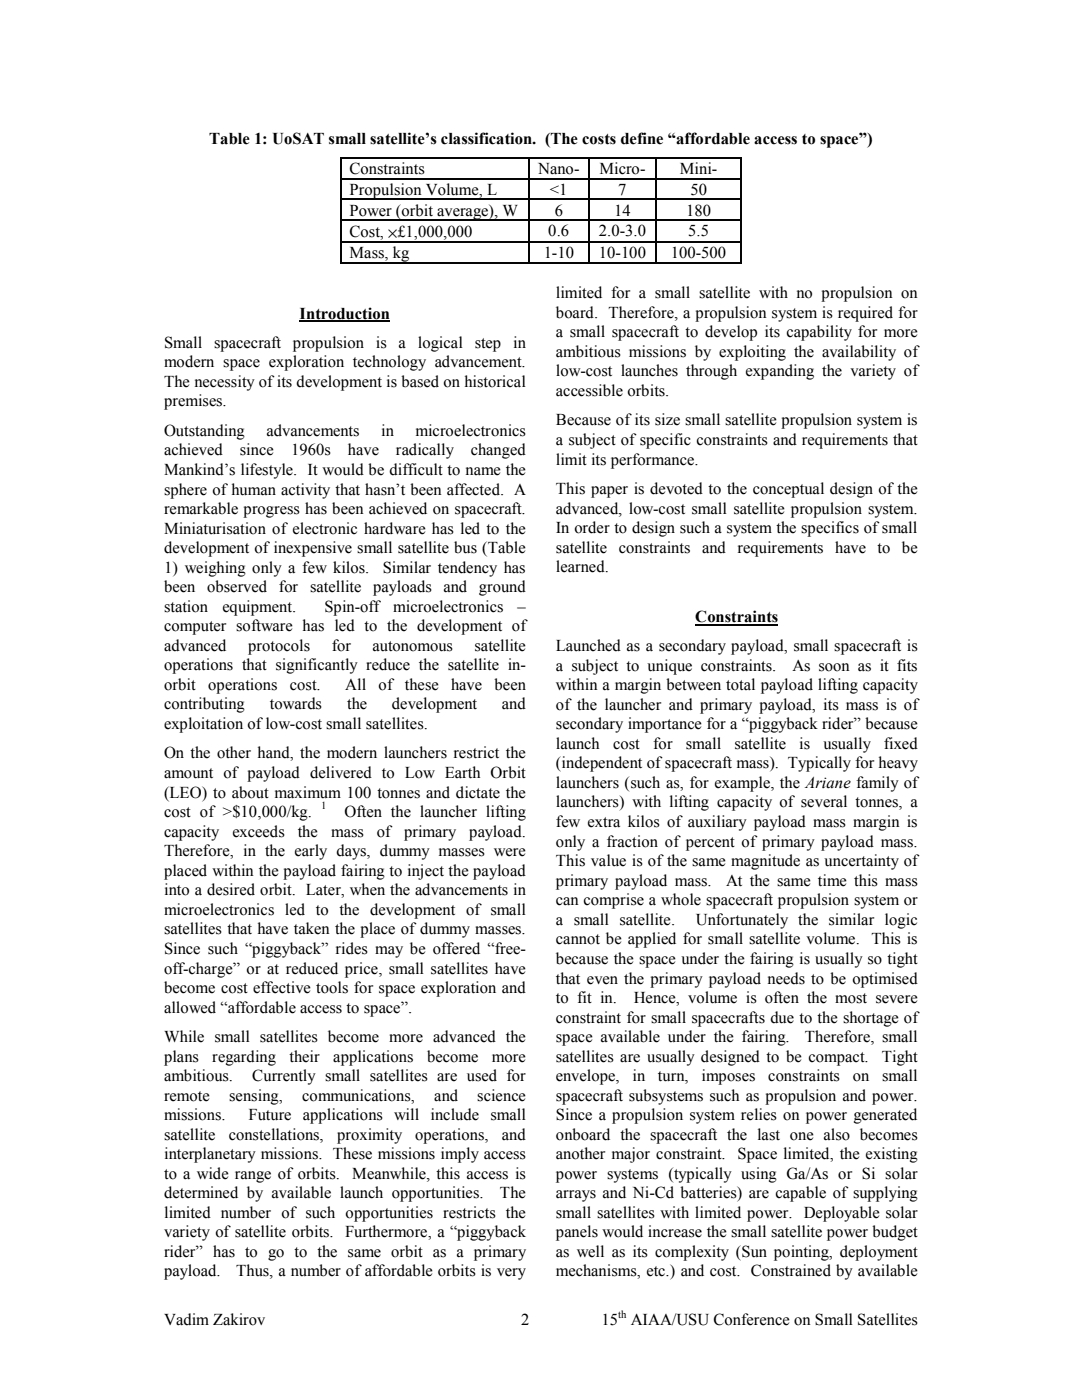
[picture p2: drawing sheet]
<svg xmlns="http://www.w3.org/2000/svg" width="216mm" height="279mm" viewBox="0 0 216 279" stroke-linecap="round" stroke-linejoin="round" font-family="sans-serif">
<defs><g id="words">
<g font-size="3.3">
<text x="41.8" y="28.7">Table 1: UoSAT small satellite’s classification. (The costs define “affordable access to space”)</text>
<text x="69.7" y="34.8">Constraints</text>
<text x="107.4" y="34.8">Nano-</text>
<text x="119.6" y="34.8">Micro-</text>
<text x="135.7" y="34.8">Mini-</text>
<text x="69.7" y="38.9">Propulsion Volume, L</text>
<text x="109.7" y="38.9">&lt;1</text>
<text x="123.4" y="38.9">7</text>
<text x="137.8" y="38.9">50</text>
<text x="69.7" y="43">Power (orbit average), W</text>
<text x="69.7" y="47.4">Cost, ×£1,000,000</text>
<text x="109.4" y="47.2">0.6</text>
<text x="110.7" y="43">6</text>
<text x="119.5" y="47.2">2.0-3.0</text>
<text x="122.5" y="43">14</text>
<text x="136.9" y="43">180</text>
<text x="137.3" y="47.2">5.5</text>
<text x="69.7" y="51.5">Mass, kg</text>
<text x="108.5" y="51.5">1-10</text>
<text x="119.5" y="51.5">10-100</text>
<text x="133.9" y="51.5">100-500</text>
<text x="110.9" y="59.6">limited for a small satellite with no propulsion on</text>
<text x="59.8" y="63.6">Introduction</text>
<text x="110.9" y="63.5">board. Therefore, a propulsion system is required for</text>
<text x="32.7" y="69.4">Small</text>
<text x="42.7" y="69.4">spacecraft</text>
<text x="58.5" y="69.4">propulsion</text>
<text x="75" y="69.4">is</text>
<text x="79.5" y="69.4">a</text>
<text x="83.4" y="69.4">logical</text>
<text x="94.7" y="69.4">step</text>
<text x="102.4" y="69.4">in</text>
<text x="110.9" y="67.3">a small spacecraft to develop its capability for more</text>
<text x="110.9" y="71.2">ambitious missions by exploiting the availability of</text>
<text x="32.7" y="73.3">modern space exploration technology advancement.</text>
<text x="32.7" y="77.2">The necessity of its development is based on historical</text>
<text x="110.9" y="75.1">low-cost launches through expanding the variety of</text>
<text x="32.7" y="81.1">premises.</text>
<text x="110.9" y="79">accessible orbits.</text>
<text x="32.7" y="87">Outstanding</text>
<text x="53.2" y="87">advancements</text>
<text x="76.1" y="87">in</text>
<text x="82.9" y="87">microelectronics</text>
<text x="110.9" y="84.9">Because of its size small satellite propulsion system is</text>
<text x="110.9" y="88.9">a subject of specific constraints and requirements that</text>
<text x="32.7" y="90.9">achieved</text>
<text x="32.7" y="94.8">Mankind’s lifestyle. It would be difficult to name the</text>
<text x="47.9" y="90.9">since</text>
<text x="58.1" y="90.9">1960s</text>
<text x="69.4" y="90.9">have</text>
<text x="79" y="90.9">radically</text>
<text x="93.9" y="90.9">changed</text>
<text x="110.9" y="92.7">limit its performance.</text>
<text x="32.7" y="98.7">sphere of human activity that hasn’t been affected. A</text>
<text x="110.9" y="98.6">This paper is devoted to the conceptual design of the</text>
<text x="32.7" y="102.6">remarkable progress has been achieved on spacecraft.</text>
<text x="32.7" y="106.5">Miniaturisation of electronic hardware has led to the</text>
<text x="110.9" y="102.5">advanced, low-cost small satellite propulsion system.</text>
<text x="110.9" y="106.4">In order to design such a system the specifics of small</text>
<text x="32.7" y="110.4">development of inexpensive small satellite bus (Table</text>
<text x="110.9" y="110.3">satellite constraints and</text>
<text x="147.1" y="110.3">requirements have to be</text>
<text x="32.7" y="114.3">1) weighing only a few kilos.</text>
<text x="32.7" y="118.2">been</text>
<text x="41.3" y="118.2">observed</text>
<text x="55.6" y="118.2">for</text>
<text x="61.9" y="118.2">satellite payloads</text>
<text x="76.4" y="114.3">Similar tendency has</text>
<text x="88.5" y="118.2">and</text>
<text x="95.6" y="118.2">ground</text>
<text x="110.9" y="114.2">learned.</text>
<text x="32.7" y="122.1">station</text>
<text x="44.4" y="122.1">equipment.</text>
<text x="64.7" y="122.1">Spin-off</text>
<text x="78.5" y="122.1">microelectronics</text>
<text x="103.3" y="122.1">–</text>
<text x="138.7" y="124.1">Constraints</text>
<text x="32.7" y="126">computer software has led to the development of</text>
<text x="32.7" y="129.9">advanced</text>
<text x="49.5" y="129.9">protocols</text>
<text x="66.2" y="129.9">for</text>
<text x="74.3" y="129.9">autonomous</text>
<text x="94.7" y="129.9">satellite</text>
<text x="110.9" y="130">Launched as a secondary payload, small spacecraft is</text>
<text x="32.7" y="133.8">operations that significantly reduce the satellite in-</text>
<text x="32.7" y="137.7">orbit</text>
<text x="41.5" y="137.7">operations</text>
<text x="57.8" y="137.7">cost.</text>
<text x="68.9" y="137.7">All</text>
<text x="75.5" y="137.7">of these</text>
<text x="90" y="137.7">have</text>
<text x="98.7" y="137.7">been</text>
<text x="110.9" y="133.9">a subject to unique constraints.</text>
<text x="110.9" y="137.8">within a margin between total payload lifting capacity</text>
<text x="158.1" y="133.9">As soon as it fits</text>
<text x="32.7" y="141.6">contributing</text>
<text x="53.8" y="141.6">towards</text>
<text x="69.3" y="141.6">the</text>
<text x="78.2" y="141.6">development</text>
<text x="100.1" y="141.6">and</text>
<text x="110.9" y="141.7">of the launcher and primary payload, its mass is of</text>
<text x="32.7" y="145.5">exploitation of low-cost small satellites.</text>
<text x="110.9" y="145.6">secondary importance for a “piggyback rider” because</text>
<text x="110.9" y="149.5">launch</text>
<text x="122.3" y="149.5">cost</text>
<text x="130.3" y="149.5">for</text>
<text x="136.9" y="149.5">small</text>
<text x="146.6" y="149.5">satellite</text>
<text x="159.5" y="149.5">is</text>
<text x="164.3" y="149.5">usually</text>
<text x="176.4" y="149.5">fixed</text>
<text x="32.7" y="151.4">On the other hand, the modern launchers restrict the</text>
<text x="32.7" y="155.3">amount of payload delivered to Low Earth Orbit</text>
<text x="110.9" y="153.4">(independent of spacecraft mass). Typically for heavy</text>
<text x="32.7" y="159.2">(LEO) to about maximum 100 tonnes and dictate the</text>
<text x="110.9" y="157.3">launchers (such as, for example, the Ariane family of</text>
<text x="110.9" y="161.1">launchers) with lifting capacity of several tonnes, a</text>
<text x="32.7" y="167">capacity</text>
<text x="32.7" y="163.1">cost of &gt;$10,000/kg.</text>
<text x="46.4" y="167">exceeds</text>
<text x="59.4" y="167">the</text>
<text x="66.1" y="167">mass</text>
<text x="68.7" y="163.1">Often the launcher lifting</text>
<text x="75.2" y="167">of primary</text>
<text x="93.6" y="167">payload.</text>
<text x="110.9" y="165.1">few extra kilos of auxiliary payload mass margin is</text>
<text x="32.7" y="170.9">Therefore, in the early days, dummy masses were</text>
<text x="110.9" y="169">only a fraction of percent of primary payload mass.</text>
<text x="110.9" y="172.9">This value is of the same magnitude as uncertainty of</text>
<text x="32.7" y="174.8">placed within the payload fairing to inject the payload</text>
<text x="32.7" y="178.7">into a desired orbit. Later, when the advancements in</text>
<text x="110.9" y="176.8">primary payload mass.</text>
<text x="144.9" y="176.8">At the same time this mass</text>
<text x="32.7" y="182.6">microelectronics led to the development of small</text>
<text x="110.9" y="180.7">can comprise a whole spacecraft propulsion system or</text>
<text x="110.9" y="184.6">a small satellite.</text>
<text x="138.8" y="184.6">Unfortunately the similar logic</text>
<text x="32.7" y="186.5">satellites that have taken the place of dummy masses.</text>
<text x="32.7" y="190.4">Since such “piggyback” rides may be offered “free-</text>
<text x="110.9" y="188.5">cannot be applied for small satellite volume. This is</text>
<text x="32.7" y="194.3">off-charge” or at reduced price, small satellites have</text>
<text x="110.9" y="192.3">because the space under the fairing is usually so tight</text>
<text x="110.9" y="196.3">that even the primary payload needs to be optimised</text>
<text x="32.7" y="198.2">become cost effective tools for space exploration and</text>
<text x="32.7" y="202.1">allowed “affordable access to space”.</text>
<text x="110.9" y="200.2">to fit in.</text>
<text x="126.5" y="200.2">Hence, volume is often the most severe</text>
<text x="32.7" y="208">While small satellites become more advanced the</text>
<text x="110.9" y="204.1">constraint for small spacecrafts due to the shortage of</text>
<text x="110.9" y="208">space available under the fairing.</text>
<text x="160.6" y="208">Therefore, small</text>
<text x="32.7" y="211.9">plans</text>
<text x="32.7" y="215.8">ambitious.</text>
<text x="42.4" y="211.9">regarding</text>
<text x="50.3" y="215.8">Currently small satellites are used for</text>
<text x="57.7" y="211.9">their</text>
<text x="66.5" y="211.9">applications</text>
<text x="85.2" y="211.9">become</text>
<text x="98.1" y="211.9">more</text>
<text x="110.9" y="211.9">satellites are usually designed to be compact.</text>
<text x="110.9" y="215.8">envelope,</text>
<text x="126.2" y="215.8">in</text>
<text x="131.3" y="215.8">turn,</text>
<text x="140" y="215.8">imposes</text>
<text x="153.3" y="215.8">constraints</text>
<text x="170.2" y="215.8">on</text>
<text x="176" y="211.9">Tight</text>
<text x="176" y="215.8">small</text>
<text x="32.7" y="219.6">remote</text>
<text x="45.7" y="219.6">sensing,</text>
<text x="60.3" y="219.6">communications,</text>
<text x="86.7" y="219.6">and</text>
<text x="95.2" y="219.6">science</text>
<text x="110.9" y="219.7">spacecraft subsystems such as propulsion and power.</text>
<text x="32.7" y="223.5">missions.</text>
<text x="32.7" y="227.5">satellite</text>
<text x="45.7" y="227.5">constellations,</text>
<text x="49.6" y="223.5">Future applications will include small</text>
<text x="67.3" y="227.5">proximity</text>
<text x="82.8" y="227.5">operations,</text>
<text x="100.1" y="227.5">and</text>
<text x="110.9" y="223.5">Since a propulsion system relies on power generated</text>
<text x="110.9" y="227.5">onboard the spacecraft the last one also becomes</text>
<text x="32.7" y="231.4">interplanetary missions. These missions imply access</text>
<text x="110.9" y="231.4">another major constraint.</text>
<text x="147.2" y="231.4">Space limited, the existing</text>
<text x="32.7" y="235.3">to a wide range of orbits.</text>
<text x="32.7" y="239.2">determined by available launch opportunities.</text>
<text x="70.3" y="235.3">Meanwhile, this access is</text>
<text x="99.8" y="239.2">The</text>
<text x="110.9" y="235.3">power systems (typically using Ga/As or Si solar</text>
<text x="110.9" y="239.2">arrays and Ni-Cd batteries) are capable of supplying</text>
<text x="32.7" y="243.1">limited number of such opportunities restricts the</text>
<text x="110.9" y="243.1">small satellites with limited power. Deployable solar</text>
<text x="32.7" y="247">variety of satellite orbits. Furthermore, a “piggyback</text>
<text x="32.7" y="250.8">rider” has to go to the same orbit as a primary</text>
<text x="110.9" y="247">panels would increase the small satellite power budget</text>
<text x="110.9" y="250.8">as well as its complexity (Sun pointing, deployment</text>
<text x="32.7" y="254.7">payload.</text>
<text x="47.1" y="254.7">Thus, a number of affordable orbits is very</text>
<text x="110.9" y="254.7">mechanisms, etc.) and cost. Constrained by available</text>
<text x="32.7" y="264.5">Vadim Zakirov</text>
<text x="104" y="264.5">2</text>
<text x="120" y="264.5">15</text>
<text x="125.9" y="264.5">AIAA/USU Conference on Small Satellites</text>
</g>
<g font-size="2.1">
<text x="64.1" y="161.5">1</text>
<text x="123.4" y="263">th</text>
</g>
</g></defs>
<g fill="#000">
<path d="M67.8 31.4h.3v.2h-.3zM67.8 35.5h.3v.3h-.3zM67.8 39.7h.3v.2h-.3zM105.4 31.4h.3v.2h-.3zM105.4 35.5h.3v.3h-.3zM105.4 39.7h.3v.2h-.3zM117.4 31.4h.2v.2h-.2zM117.4 35.5h.2v.3h-.2zM117.4 39.7h.2v.2h-.2zM130.8 31.4h.3v.2h-.3zM130.8 35.5h.3v.3h-.3zM130.8 39.7h.3v.2h-.3z"/>
<path d="M147.8 31.4h.2v.2h-.2zM147.8 35.5h.2v.3h-.2zM147.8 39.7h.2v.2h-.2zM67.8 43.8h.3v.3h-.3zM67.8 48.1h.3v.3h-.3zM67.8 52.3h.3v.2h-.3zM105.4 43.8h.3v.3h-.3zM105.4 48.1h.3v.3h-.3zM105.4 52.3h.3v.2h-.3zM117.4 43.8h.2v.3h-.2zM117.4 48.1h.2v.3h-.2zM117.4 52.3h.2v.2h-.2z"/>
<path d="M130.8 43.8h.3v.3h-.3zM130.8 48.1h.3v.3h-.3zM130.8 52.3h.3v.2h-.3zM147.8 43.8h.2v.3h-.2zM147.8 48.1h.2v.3h-.2zM147.8 52.3h.2v.2h-.2z"/>
</g>
<path d="M68.1 31.5h37.3M105.7 31.5h11.7M117.6 31.5h13.2M131.1 31.5h16.7M147.9 31.6v3.9M147.9 35.8v3.9M147.9 39.9v3.9M147.9 44.1v4M147.9 48.4v3.9" fill="none" stroke="#000" stroke-width=".21"/>
<g fill="none" stroke="#000" stroke-width=".25">
<path d="M68 31.6v3.9M68 35.8v3.9M68 39.9v3.9M68.1 35.6h37.3M68.1 39.8h37.3M105.5 31.6v3.9M105.5 35.8v3.9M105.5 39.9v3.9M105.7 35.6h11.7M105.7 39.8h11.7M117.5 31.6v3.9M117.5 35.8v3.9"/>
<path d="M117.5 39.9v3.9M117.6 35.6h13.2M117.6 39.8h13.2M130.9 31.6v3.9M130.9 35.8v3.9M130.9 39.9v3.9M131.1 35.6h16.7M131.1 39.8h16.7M68 44.1v4M68 48.4v3.9M68.1 43.9h37.3M68.1 48.3h37.3"/>
<path d="M68.1 52.4h37.3M105.5 44.1v4M105.5 48.4v3.9M105.7 43.9h11.7M105.7 48.3h11.7M105.7 52.4h11.7M117.5 44.1v4M117.5 48.4v3.9M117.6 43.9h13.2M117.6 48.3h13.2M117.6 52.4h13.2M130.9 44.1v4"/>
<path d="M130.9 48.4v3.9M131.1 43.9h16.7M131.1 48.3h16.7M131.1 52.4h16.7"/>
</g>
<path d="M59.8 64.1h18" fill="none" stroke="#000" stroke-width=".3"/>
<path d="M138.7 124.7h16.6" fill="none" stroke="#000" stroke-width=".34"/>
<use href="#words"/>
</svg>
